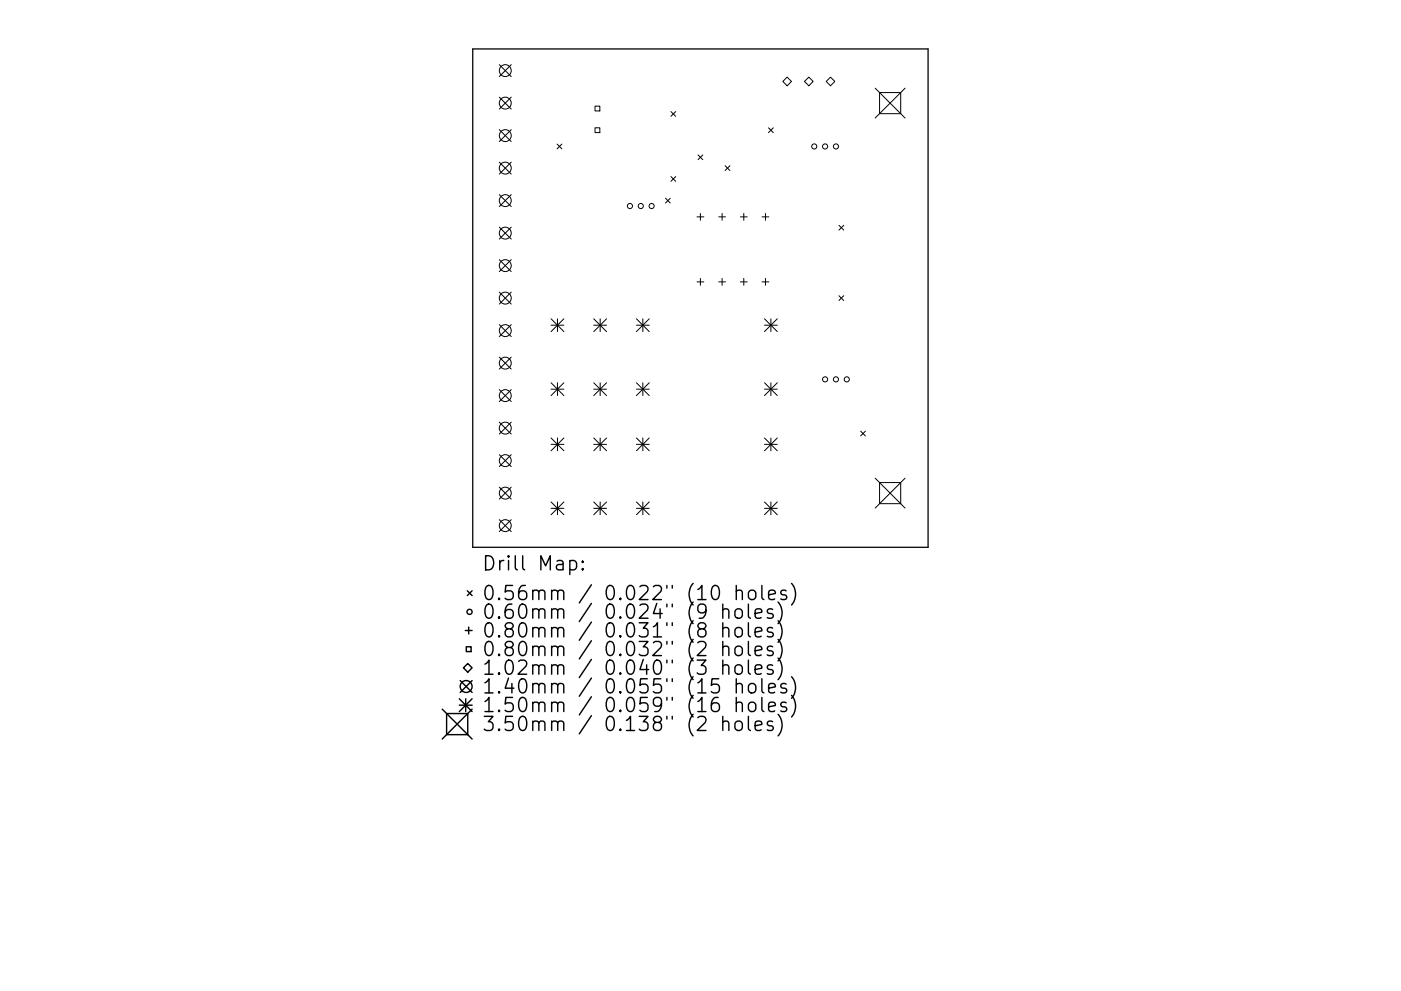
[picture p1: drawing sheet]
<svg xmlns="http://www.w3.org/2000/svg" width="297mm" height="210mm" viewBox="0 0 297 210" stroke-linecap="round" stroke-linejoin="round" font-family="sans-serif">
<path d="M100.2 10.4h96.6v105.7h-96.6z" fill="none" stroke="#000" stroke-width=".27"/>
<g fill="none" stroke="#000" stroke-width=".21">
<path d="M105.9 13.7l2.5 2.5M108.4 13.7l-2.5 2.5M166 17.3l.9-.9 .9 .9-.9 .9zM170.6 17.3l.9-.9 .9 .9-.9 .9zM176.1 16.4l.9 .9-.9 .9-.9-.9zM185.6 18.7l6.3 6.3M186.5 19.6h4.5v4.5h-4.5zM191.9 18.7l-6.3 6.3M105.9 20.6l2.5 2.5M105.9 27.5l2.5 2.5M105.9 34.4l2.5 2.5M108.4 20.6l-2.5 2.5"/>
<path d="M108.4 27.5l-2.5 2.5M108.4 34.4l-2.5 2.5M118.1 30.6l1 1M119.1 30.6l-1 1M126.2 22.5h1v1h-1zM126.2 27.1h1v1h-1zM142.2 23.7l1.1 1M142.2 37.5l1.1 1M143.3 23.7l-1.1 1M143.3 37.5l-1.1 1M148 32.9l1 1M149 32.9l-1 1"/>
<path d="M153.7 35.2l1.1 1M154.8 35.2l-1.1 1M162.9 27.1l1 1M163.9 27.1l-1 1M105.9 41.3l2.5 2.5M105.9 48.2l2.5 2.5M105.9 55.1l2.5 2.5M108.4 41.3l-2.5 2.5M108.4 48.2l-2.5 2.5M108.4 55.1l-2.5 2.5M141.1 42.1l1 1M142.1 42.1l-1 1"/>
<path d="M147.8 46h1.4M147.8 59.8h1.4M148.5 45.3v1.4M148.5 59.1v1.4M152.4 46h1.4M152.4 59.8h1.4M153.1 45.3v1.4M153.1 59.1v1.4M157 46h1.4M157 59.8h1.4M157.7 45.3v1.4M157.7 59.1v1.4"/>
<path d="M161.6 46h1.4M161.6 59.8h1.4M162.3 45.3v1.4M162.3 59.1v1.4M177.9 47.8l1 1M178.9 47.8l-1 1M105.9 62l2.5 2.5M105.9 68.9l2.5 2.5M105.9 75.8l2.5 2.5M108.4 75.8l-2.5 2.5M108.4 62l-2.5 2.5M108.4 68.9l-2.5 2.5"/>
<path d="M116.8 67.6l2.8 2.8M116.8 69h2.8M118.2 67.6v2.8M119.6 67.6l-2.8 2.8M125.9 69h2.7M125.9 67.6l2.7 2.8M127.2 67.6v2.8M128.6 67.6l-2.7 2.8M134.9 69h2.8M134.9 67.6l2.8 2.8M136.3 67.6v2.8M137.7 67.6l-2.8 2.8"/>
<path d="M162.1 69h2.7M162.1 67.6l2.7 2.8M163.4 67.6v2.8M164.8 67.6l-2.7 2.8M177.9 62.7l1 1.1M178.9 62.7l-1 1.1M105.9 82.7l2.5 2.5M105.9 89.6l2.5 2.5M105.9 96.5l2.5 2.5M108.4 82.7l-2.5 2.5M108.4 89.6l-2.5 2.5M108.4 96.5l-2.5 2.5"/>
<path d="M116.8 81.2l2.8 2.7M116.8 82.6h2.8M116.8 92.9l2.8 2.7M116.8 94.3h2.8M118.2 81.2v2.7M118.2 92.9v2.7M119.6 81.2l-2.8 2.7M119.6 92.9l-2.8 2.7M125.9 82.6h2.7M125.9 81.2l2.7 2.7M125.9 94.3h2.7M125.9 92.9l2.7 2.7"/>
<path d="M127.2 81.2v2.7M127.2 92.9v2.7M128.6 81.2l-2.7 2.7M128.6 92.9l-2.7 2.7M134.9 82.6h2.8M134.9 81.2l2.8 2.7M134.9 94.3h2.8M134.9 92.9l2.8 2.7M136.3 81.2v2.7M136.3 92.9v2.7M137.7 81.2l-2.8 2.7M137.7 92.9l-2.8 2.7"/>
<path d="M162.1 82.6h2.7M162.1 81.2l2.7 2.7M162.1 94.3h2.7M162.1 92.9l2.7 2.7M163.4 81.2v2.7M163.4 92.9v2.7M164.8 81.2l-2.7 2.7M164.8 92.9l-2.7 2.7M182.5 91.5l1 1M183.5 91.5l-1 1M105.9 103.4l2.5 2.5M105.9 110.3l2.5 2.5"/>
<path d="M108.4 103.4l-2.5 2.5M108.4 110.3l-2.5 2.5M116.8 106.5l2.8 2.7M116.8 107.9h2.8M118.2 106.5v2.7M119.6 106.5l-2.8 2.7M125.9 107.9h2.7M125.9 106.5l2.7 2.7M127.2 106.5v2.7M128.6 106.5l-2.7 2.7M134.9 107.9h2.8M134.9 106.5l2.8 2.7"/>
<path d="M136.3 106.5v2.7M137.7 106.5l-2.8 2.7M162.1 107.9h2.7M162.1 106.5l2.7 2.7M163.4 106.5v2.7M164.8 106.5l-2.7 2.7M185.6 101.5l6.3 6.3M186.5 102.4h4.5v4.5h-4.5zM191.9 101.5l-6.3 6.3"/>
<circle cx="107.1" cy="15" r="1.26"/>
<circle cx="107.1" cy="21.9" r="1.26"/>
<circle cx="107.1" cy="28.8" r="1.26"/>
<circle cx="107.1" cy="35.7" r="1.26"/>
<circle cx="172.6" cy="31.1" r=".54"/>
<circle cx="174.9" cy="31.1" r=".54"/>
<circle cx="177.2" cy="31.1" r=".54"/>
<circle cx="107.1" cy="56.4" r="1.26"/>
<circle cx="107.1" cy="49.5" r="1.26"/>
<circle cx="107.1" cy="42.6" r="1.26"/>
<circle cx="133.6" cy="43.7" r=".54"/>
<circle cx="135.9" cy="43.7" r=".54"/>
<circle cx="138.2" cy="43.7" r=".54"/>
<circle cx="107.1" cy="70.1" r="1.26"/>
<circle cx="107.1" cy="63.3" r="1.26"/>
<circle cx="107.1" cy="77" r="1.26"/>
<circle cx="107.1" cy="83.9" r="1.26"/>
<circle cx="107.1" cy="90.8" r="1.26"/>
<circle cx="107.1" cy="97.7" r="1.26"/>
<circle cx="174.9" cy="80.5" r=".54"/>
<circle cx="177.2" cy="80.5" r=".54"/>
<circle cx="179.5" cy="80.5" r=".54"/>
<circle cx="107.1" cy="111.5" r="1.26"/>
<circle cx="107.1" cy="104.6" r="1.26"/>
</g>
<g fill="none" stroke="#000" stroke-width=".3">
<path d="M103 117.9a1.58 1.58 0 0 1 1.7 1 1.58 1.58 0 0 1-.6 1.9l-1.1 .1zM106 118.9v2M106.8 118.9a.77 .77 0 0 0-.8 .6M107.8 117.9l-.1 .2 .1 .1 .2-.1-.2-.2v.3M107.8 118.9v2M109.2 117.9v2.6l.5 .4M110.8 117.9v2.6l.4 .4M118.1 119.1l.3-.2 .8 .2 .2 .2v1.6M119.4 119.6l-1 .2a.59 .59 0 0 0-.5 .5 .59 .59 0 0 0 .5 .6l1-.1M120.8 119.1l.9-.2 .5 .6v.8l-.2 .5-.3 .1-.9-.1M120.8 118.9v3M123.5 119.1l.2 .1-.2 .1-.1-.1 .1-.1v.2"/>
<path d="M98.6 133.8h1.5M98.9 137.2h1v1h-1zM99.1 125.3l1 1.1M99.4 133v1.5M100.1 125.3l-1 1.1M103.1 124.5a.72 .72 0 0 1 .7-.3 .72 .72 0 0 1 .6 .6 1.76 1.76 0 0 1-.6 2.4 .77 .77 0 0 1-.8-.6 2.56 2.56 0 0 1 .1-2.1zM103.2 128.3a.71 .71 0 0 1 1.2 .4 1.76 1.76 0 0 1-.6 2.5 .77 .77 0 0 1-.8-.6 2.34 2.34 0 0 1 .2-2.3zM103.2 132.3a.71 .71 0 0 1 1.2 .4 1.76 1.76 0 0 1-.6 2.4 .77 .77 0 0 1-.8-.5 2.34 2.34 0 0 1 .2-2.3zM103.2 136.2a.71 .71 0 0 1 1.2 .5 1.76 1.76 0 0 1-.6 2.4 .77 .77 0 0 1-.8-.6 2.34 2.34 0 0 1 .2-2.3zM105.8 126.9l.2 .2-.2 .1-.1-.1 .1-.2v.3M105.8 130.9l.2 .1-.2 .2-.1-.2 .1-.1v.3M105.8 134.8l.2 .2-.2 .1-.1-.1 .1-.2v.3"/>
<path d="M105.8 138.8l.2 .1-.2 .2-.1-.2 .1-.1v.3M107.7 133.4l-.3-.1a.62 .62 0 0 1-.3-.7 .62 .62 0 0 1 .6-.5l.8 .2a.62 .62 0 0 1 .3 .6 .62 .62 0 0 1-.6 .5h-.5l-.6 .6 .1 .8 .5 .3 .8-.1 .3-.4-.1-.9-.5-.3M107.7 137.4l-.3-.2a.62 .62 0 0 1-.3-.6 .62 .62 0 0 1 .6-.5l.8 .1a.62 .62 0 0 1 .3 .7 .62 .62 0 0 1-.6 .5l-.8 .1-.3 .4 .1 .9 .5 .3h.5l.6-.6-.1-.8-.5-.3M108.5 128.2a1.19 1.19 0 0 0-1.4 1.3v1.1l.3 .4 .8 .2 .5-.3 .1-1-.3-.4-.8-.2-.6 .6M108.7 124.2h-1.5l-.1 1.4 .4-.2 1 .1 .3 .4-.1 1-.5 .3h-.7l-.4-.3M110.2 128.5a.72 .72 0 0 1 .8-.3 .72 .72 0 0 1 .5 .5 1.76 1.76 0 0 1-.5 2.5 .77 .77 0 0 1-.9-.6 2.56 2.56 0 0 1 .1-2.1zM110.2 132.4a.72 .72 0 0 1 .8-.3 .72 .72 0 0 1 .5 .6 1.76 1.76 0 0 1-.5 2.4 .77 .77 0 0 1-.9-.5 2.56 2.56 0 0 1 .1-2.2zM110.2 136.4a.72 .72 0 0 1 .8-.3 .72 .72 0 0 1 .5 .6 1.76 1.76 0 0 1-.5 2.4 .77 .77 0 0 1-.9-.6 2.56 2.56 0 0 1 .1-2.1zM111.4 124.2a1.19 1.19 0 0 0-1.4 1.3v1.1l.2 .5 .9 .1 .4-.3 .2-1-.3-.4-.9-.1-.5 .5M113 125.5a.74 .74 0 0 1 1.2 .1v1.6M113 129.5a.74 .74 0 0 1 1.2 .1v1.6M113 133.4a.74 .74 0 0 1 1.2 .2v1.5"/>
<path d="M113 137.4a.74 .74 0 0 1 1.2 .1v1.6M113 125.2v2M113 129.2v2M113 133.1v2M113 137.1v2M114.2 125.6l.5-.4 .7 .2 .1 .2v1.6M114.2 129.6l.5-.4 .7 .1 .1 .3v1.6M114.2 133.6l.5-.5 .7 .2 .1 .3v1.5M114.2 137.5l.5-.4 .7 .1 .1 .3v1.6M114.7 120.9v-3l1 2.2 1-2.2v3M117 125.5a.74 .74 0 0 1 1.2 .1v1.6M117 129.5a.74 .74 0 0 1 1.2 .1v1.6"/>
<path d="M117 133.4a.74 .74 0 0 1 1.2 .2v1.5M117 137.4a.74 .74 0 0 1 1.2 .1v1.6M117 125.2v2M117 129.2v2M117 133.1v2M117 137.1v2M118.2 125.6l.5-.4 .7 .2 .1 .2v1.6M118.2 129.6l.5-.4 .7 .1 .1 .3v1.6M118.2 133.6l.5-.5 .7 .2 .1 .3v1.5M118.2 137.5l.5-.4 .7 .1 .1 .3v1.6M123.5 120.6l.2 .2-.2 .1-.1-.1 .1-.2v.3M125.4 124.1l-2.6 3.8"/>
<path d="M125.4 128l-2.6 3.9M125.4 132l-2.6 3.8M125.4 135.9l-2.6 3.9M125.4 139.9l-2.6 3.9M128.8 124.5a.72 .72 0 0 1 .8-.3 .72 .72 0 0 1 .5 .6 1.76 1.76 0 0 1-.6 2.4 .77 .77 0 0 1-.8-.6 2.56 2.56 0 0 1 .1-2.1zM128.8 132.4a.72 .72 0 0 1 .8-.3 .72 .72 0 0 1 .5 .6 1.76 1.76 0 0 1-.6 2.4 .77 .77 0 0 1-.8-.5 2.56 2.56 0 0 1 .1-2.2zM129 128.3a.71 .71 0 0 1 1.1 .4 1.76 1.76 0 0 1-.6 2.5 .77 .77 0 0 1-.8-.6 2.34 2.34 0 0 1 .3-2.3zM129 136.2a.71 .71 0 0 1 1.1 .5 1.76 1.76 0 0 1-.6 2.4 .77 .77 0 0 1-.8-.6 2.34 2.34 0 0 1 .3-2.3zM131.5 126.9l.2 .2-.2 .1-.1-.1 .1-.2v.3M131.5 130.9l.2 .1-.2 .2-.1-.2 .1-.1v.3M131.5 134.8l.2 .2-.2 .1-.1-.1 .1-.2v.3M131.5 138.8l.2 .1-.2 .2-.1-.2 .1-.1v.3"/>
<path d="M133.1 124.5a.72 .72 0 0 1 .7-.3 .72 .72 0 0 1 .6 .6 1.76 1.76 0 0 1-.6 2.4 .77 .77 0 0 1-.8-.6 2.56 2.56 0 0 1 .1-2.1zM133.1 128.5a.72 .72 0 0 1 .7-.3 .72 .72 0 0 1 .6 .5 1.76 1.76 0 0 1-.6 2.5 .77 .77 0 0 1-.8-.6 2.56 2.56 0 0 1 .1-2.1zM133.1 132.4a.72 .72 0 0 1 .7-.3 .72 .72 0 0 1 .6 .6 1.76 1.76 0 0 1-.6 2.4 .77 .77 0 0 1-.8-.5 2.56 2.56 0 0 1 .1-2.2zM133.1 136.4a.72 .72 0 0 1 .7-.3 .72 .72 0 0 1 .6 .6 1.76 1.76 0 0 1-.6 2.4 .77 .77 0 0 1-.8-.6 2.56 2.56 0 0 1 .1-2.1zM135.5 132.1h1.9l-1 1.2a.81 .81 0 0 1 1 .5v.8l-.3 .4-.3 .1h-.8l-.5-.3M135.5 136.1h1.9l-1 1.1a.81 .81 0 0 1 1 .6v.7l-.3 .4-.3 .2h-.8l-.5-.3M135.7 124.5l.4-.3h.7a.81 .81 0 0 1 .4 1.3l-1.7 1.7h1.9M135.7 128.5l.4-.3h.7a.81 .81 0 0 1 .4 1.3l-1.7 1.7h1.9M136.4 139.9l-.7 2.1h1.8M138.5 124.5l.5-.3h.7a.81 .81 0 0 1 .4 1.3l-1.7 1.7h1.8M138.5 133l.9-.9v3M138.5 136.4l.5-.3h.7a.81 .81 0 0 1 .4 1.3l-1.7 1.7h1.8"/>
<path d="M138.5 135.1h1.7M139.2 128l-.7 2.2h1.9M140 129.2v2M141.4 124.2v.6M141.4 128.2v.5M141.4 132.1v.6M141.4 136.1v.6M142.5 124.2v.6M142.5 128.2v.5M142.5 132.1v.6M142.5 136.1v.6M147 123.8a3.4 3.4 0 0 0 0 4.6"/>
<path d="M147 127.7a3.4 3.4 0 0 0 0 4.6M147 131.7a3.4 3.4 0 0 0 0 4.6M147 135.7a3.4 3.4 0 0 0 0 4.5M147 139.6a3.4 3.4 0 0 0 0 4.6M148 125.1l.8-.9v3M148 136.4l.4-.3h.7a.81 .81 0 0 1 .4 1.3l-1.7 1.7h1.9M148 127.2h1.7M148.5 133.4l-.3-.1a.62 .62 0 0 1-.2-.7 .62 .62 0 0 1 .5-.5l.9 .2a.62 .62 0 0 1 .3 .6 .62 .62 0 0 1-.6 .5h-.6l-.5 .6 .1 .8 .4 .3 .9-.1 .3-.4-.2-.9-.4-.3M149.7 129.5l-.6 .5-.9-.1-.2-.4v-.8l.2-.4 .9-.1 .4 .3a1.98 1.98 0 0 1-.7 2.7h-.6M151.1 124.5a.72 .72 0 0 1 .7-.3 .72 .72 0 0 1 .6 .6 1.76 1.76 0 0 1-.6 2.4 .77 .77 0 0 1-.8-.6 2.56 2.56 0 0 1 .1-2.1zM153.2 129.5a.74 .74 0 0 1 1.3 .1v1.6M153.2 133.4a.74 .74 0 0 1 1.3 .2v1.5"/>
<path d="M153.2 137.4a.74 .74 0 0 1 1.3 .1v1.6M153.2 128.2v3M153.2 132.1v3M153.2 136.1v3M156 133.4a.81 .81 0 0 1 .8-.3 .81 .81 0 0 1 .6 .6v.9a.81 .81 0 0 1-.8 .6 .81 .81 0 0 1-.8-.6v-.9zM156.1 125.5a.74 .74 0 0 1 1.3 .1v1.6M156.1 129.3a.81 .81 0 0 1 1.3 .4v.9a.81 .81 0 0 1-.8 .6 .81 .81 0 0 1-.8-.6v-.9zM156.1 137.2a.81 .81 0 0 1 1.3 .5v.8a.81 .81 0 0 1-.8 .6 .81 .81 0 0 1-.8-.6v-.8zM156.1 124.2v3M158.7 128.2v2.5l.4 .5M158.7 132.1v2.6l.4 .4M158.7 136.1v2.6l.4 .4"/>
<path d="M158.8 125.5a.81 .81 0 0 1 .8-.3 .81 .81 0 0 1 .6 .6v.8a.81 .81 0 0 1-.7 .6 .81 .81 0 0 1-.8-.6v-.8zM160.1 130.2l1.4-.3-.1-.6-.9-.1-.4 .4v1.1l.1 .3 .3 .2 .9-.2M160.1 134.1l1.4-.3-.1-.5-.9-.2-.4 .5v1.1l.1 .3 .3 .1 .9-.1M160.1 138.1l1.4-.3-.1-.6-.9-.1-.4 .4v1.2l.1 .2 .3 .2 .9-.2M161.5 124.2v2.6l.5 .4M163 126.2l1.4-.3-.2-.5-.8-.2-.4 .4v1.2l.1 .3 .3 .1 .8-.1M163.8 129.3l-.7-.1-.4 .4 .1 .4 1 .3 .2 .3-.2 .4-.3 .2-.8-.2M163.8 133.3l-.7-.2-.4 .5 .1 .4 1 .3 .2 .3-.2 .4-.3 .1-.8-.1M163.8 137.2l-.7-.1-.4 .4 .1 .4 1 .3 .2 .3-.2 .4-.3 .2-.8-.2M165 127.7a3.4 3.4 0 0 1 0 4.6M165 131.7a3.4 3.4 0 0 1 0 4.6M165 135.7a3.4 3.4 0 0 1 0 4.5"/>
<path d="M165 139.6a3.4 3.4 0 0 1 0 4.6M166.7 125.4l-.7-.2-.5 .4 .2 .5 1 .3 .1 .2-.1 .5-.3 .1-.9-.1M167.8 123.8a3.4 3.4 0 0 1 0 4.6M93.8 150.5l6.3 6.3M94.7 151.4h4.5v4.5h-4.5zM97.4 148.3l2.7 2.7M97.4 149.6h2.7M97.6 144.4l2.5 2.5M98.3 141.7l.9-.9 .9 .9-.9 .9zM98.7 148.3v2.7M100.1 144.4l-2.5 2.5M100.1 148.3l-2.7 2.7"/>
<path d="M100.1 150.5l-6.3 6.3M102.7 152h1.8l-1 1.1a.81 .81 0 0 1 1 .6v.7l-.3 .4-.2 .2h-.9l-.4-.3M102.8 140.9l.9-.9v3M102.8 144.9l.9-.9v3M102.8 148.8l.9-.8v3M102.8 143h1.7M102.8 147h1.7M102.8 151h1.7M105.8 142.8l.2 .1-.2 .1-.1-.1 .1-.1v.2M105.8 146.7l.2 .2-.2 .1-.1-.1 .1-.2v.3M105.8 150.7l.2 .1-.2 .2-.1-.2 .1-.1v.3M105.8 154.7l.2 .1-.2 .2-.1-.2 .1-.1v.3"/>
<path d="M107.5 140.2a.71 .71 0 0 1 1.2 .4 1.76 1.76 0 0 1-.6 2.4 .77 .77 0 0 1-.9-.5 2.34 2.34 0 0 1 .3-2.3zM107.8 143.9l-.7 2.1h1.9M108.5 145v2M108.7 148h-1.5l-.1 1.4 .4-.3 1 .2 .3 .4-.1 1-.5 .3h-.7l-.4-.3M108.7 152h-1.5l-.1 1.4 .4-.3 1 .2 .3 .4-.1 1-.5 .3h-.7l-.4-.3M110 140.3l.4-.3h.7a.81 .81 0 0 1 .4 1.3l-1.7 1.7h1.9M110.2 144.3a.72 .72 0 0 1 .8-.3 .72 .72 0 0 1 .5 .6 1.76 1.76 0 0 1-.5 2.4 .77 .77 0 0 1-.9-.6 2.56 2.56 0 0 1 .1-2.1zM110.2 148.3a.72 .72 0 0 1 .8-.3 .72 .72 0 0 1 .5 .5 1.76 1.76 0 0 1-.5 2.5 .77 .77 0 0 1-.9-.6 2.56 2.56 0 0 1 .1-2.1zM110.2 152.3a.72 .72 0 0 1 .8-.3 .72 .72 0 0 1 .5 .6 1.76 1.76 0 0 1-.5 2.4 .77 .77 0 0 1-.9-.6 2.56 2.56 0 0 1 .1-2.1zM113 141.3a.74 .74 0 0 1 1.2 .2v1.5M113 145.3a.74 .74 0 0 1 1.2 .1v1.6M113 149.3a.74 .74 0 0 1 1.2 .1v1.6"/>
<path d="M113 153.3a.74 .74 0 0 1 1.2 .1v1.6M113 141v2M113 145v2M113 149v2M113 153v2M114.2 141.5l.5-.5 .7 .2 .1 .3v1.5M114.2 145.4l.5-.4 .7 .2 .1 .2v1.6M114.2 149.4l.5-.4 .7 .1 .1 .3v1.6M114.2 153.4l.5-.4 .7 .1 .1 .3v1.6M117 141.3a.74 .74 0 0 1 1.2 .2v1.5M117 145.3a.74 .74 0 0 1 1.2 .1v1.6M117 149.3a.75 .75 0 0 1 1.2 .1v1.6"/>
<path d="M117 153.3a.74 .74 0 0 1 1.2 .1v1.6M117 141v2M117 145v2M117 149v2M117 153v2M118.2 141.5l.5-.5 .7 .2 .1 .3v1.5M118.2 145.4l.5-.4 .7 .2 .1 .2v1.6M118.2 149.4l.5-.4 .7 .1 .1 .3v1.6M118.2 153.4l.5-.4 .7 .1 .1 .3v1.6M125.4 143.9l-2.6 3.8M125.4 147.8l-2.6 3.9M125.4 151.8l-2.6 3.9"/>
<path d="M128.8 140.3a.72 .72 0 0 1 .8-.2 .72 .72 0 0 1 .5 .5 1.76 1.76 0 0 1-.6 2.4 .77 .77 0 0 1-.8-.5 2.56 2.56 0 0 1 .1-2.2zM128.8 148.3a.72 .72 0 0 1 .8-.3 .72 .72 0 0 1 .5 .5 1.76 1.76 0 0 1-.6 2.5 .77 .77 0 0 1-.8-.6 2.56 2.56 0 0 1 .1-2.1zM128.8 152.3a.72 .72 0 0 1 .8-.3 .72 .72 0 0 1 .5 .6 1.76 1.76 0 0 1-.6 2.4 .77 .77 0 0 1-.8-.6 2.56 2.56 0 0 1 .1-2.1zM129 144.2a.71 .71 0 0 1 1.1 .4 1.76 1.76 0 0 1-.6 2.4 .77 .77 0 0 1-.8-.6 2.34 2.34 0 0 1 .3-2.2zM131.5 142.8l.2 .1-.2 .1-.1-.1 .1-.1v.2M131.5 146.7l.2 .2-.2 .1-.1-.1 .1-.2v.3M131.5 150.7l.2 .1-.2 .2-.1-.2 .1-.1v.3M131.5 154.7l.2 .1-.2 .2-.1-.2 .1-.1v.3M132.8 152.8l.9-.8v3M132.8 155h1.7M133.1 140.3a.72 .72 0 0 1 .7-.2 .72 .72 0 0 1 .6 .5 1.76 1.76 0 0 1-.6 2.4 .77 .77 0 0 1-.8-.5 2.56 2.56 0 0 1 .1-2.2zM133.1 144.3a.72 .72 0 0 1 .7-.3 .72 .72 0 0 1 .6 .6 1.76 1.76 0 0 1-.6 2.4 .77 .77 0 0 1-.8-.6 2.56 2.56 0 0 1 .1-2.1z"/>
<path d="M133.1 148.3a.72 .72 0 0 1 .7-.3 .72 .72 0 0 1 .6 .5 1.76 1.76 0 0 1-.6 2.5 .77 .77 0 0 1-.8-.6 2.56 2.56 0 0 1 .1-2.1zM135.5 152h1.9l-1 1.1a.81 .81 0 0 1 1 .6v.7l-.3 .4-.3 .2h-.8l-.5-.3M137.1 141v2M137.2 144h-1.4l-.1 1.4 .4-.2 1 .1 .3 .4-.2 1-.4 .3h-.7l-.4-.3M137.2 148h-1.4l-.1 1.4 .4-.3 1 .2 .3 .4-.2 1-.4 .3h-.7l-.4-.3M138.8 140.3a.72 .72 0 0 1 .8-.2 .72 .72 0 0 1 .5 .5 1.76 1.76 0 0 1-.6 2.4 .77 .77 0 0 1-.8-.5 2.56 2.56 0 0 1 .1-2.2zM139.1 153.3l-.3-.2a.62 .62 0 0 1-.3-.6 .62 .62 0 0 1 .6-.5l.9 .1a.62 .62 0 0 1 .2 .7 .62 .62 0 0 1-.5 .5l-.9 .1-.3 .4 .2 .9 .4 .3h.6l.5-.6v-.6l-.5-.5M140.1 144h-1.4l-.2 1.4 .5-.2 1 .1 .2 .4-.1 1-.4 .3h-.7l-.5-.3M140.2 149.3l-.5 .5-.9-.1-.3-.4v-.8l.3-.4 .9-.1 .4 .3a1.99 1.99 0 0 1-.7 2.7h-.6M141.4 140v.6M141.4 144v.6M141.4 148v.5"/>
<path d="M141.4 152v.6M142.5 140v.6M142.5 144v.6M142.5 148v.5M142.5 152v.6M147 143.6a3.4 3.4 0 0 0 0 4.6M147 147.5a3.4 3.4 0 0 0 0 4.6M147 151.6a3.4 3.4 0 0 0 0 4.5M147.8 140h1.9l-1 1.2a.81 .81 0 0 1 1 .6v.7l-.3 .4-.3 .1h-.9l-.4-.2M148 144.9l.8-.9v3M148 148.8l.8-.8v3M148 152.3l.4-.3h.7a.81 .81 0 0 1 .4 1.3l-1.7 1.7h1.9"/>
<path d="M148 147h1.7M148 151h1.7M152.2 148a1.19 1.19 0 0 0-1.4 1.3v1.1l.3 .4 .9 .2 .4-.3 .1-1-.3-.4-.8-.2-.6 .6M152.4 144h-1.4l-.2 1.4 .4-.2 1 .1 .3 .4-.1 1-.4 .3h-.8l-.4-.3M153.2 141.3a.74 .74 0 0 1 1.3 .2v1.5M153.2 153.3a.74 .74 0 0 1 1.3 .1v1.6M153.2 140v3M153.2 152v3M156 141.3a.81 .81 0 0 1 .8-.3 .81 .81 0 0 1 .6 .6v.9a.81 .81 0 0 1-.8 .6 .81 .81 0 0 1-.8-.6v-.9zM156.1 145.3a.75 .75 0 0 1 1.3 .1v1.6M156.1 149.3a.75 .75 0 0 1 1.3 .1v1.6M156.1 153.1a.81 .81 0 0 1 1.3 .5v.8a.81 .81 0 0 1-.8 .6 .81 .81 0 0 1-.8-.6v-.8z"/>
<path d="M156.1 144v3M156.1 148v3M158.7 140v2.6l.4 .4M158.7 152v2.6l.4 .4M158.8 149.3a.81 .81 0 0 1 .8-.3 .81 .81 0 0 1 .6 .5v.9a.81 .81 0 0 1-.7 .6 .81 .81 0 0 1-.8-.6v-.9zM159 145.2a.81 .81 0 0 1 1.2 .4v.8a.81 .81 0 0 1-.7 .6 .81 .81 0 0 1-.8-.6v-.8zM160.1 142l1.4-.2-.1-.6-.9-.2-.4 .5v1.1l.1 .3 .3 .1 .9-.1M160.1 154l1.4-.3-.1-.6-.9-.1-.4 .4v1.2l.1 .2 .3 .2 .9-.2M161.5 144v2.6l.5 .4M161.5 148v2.5l.5 .5M163 146l1.4-.3-.2-.5-.8-.2-.4 .4v1.2l.1 .3 .3 .1 .8-.1M163 150l1.4-.3-.2-.6-.8-.1-.4 .4v1.1l.1 .3 .3 .2 .8-.2"/>
<path d="M163.8 141.2l-.7-.2-.4 .5 .1 .4 1 .3 .2 .3-.2 .4-.3 .1-.8-.1M163.8 153.1l-.7-.1-.4 .4 .1 .4 1 .3 .2 .3-.2 .4-.3 .2-.8-.2M165 151.6a3.4 3.4 0 0 1 0 4.5M166.7 145.2l-.7-.2-.5 .4 .2 .5 1 .3 .1 .2-.1 .5-.3 .1-.9-.1M166.7 149.1l-.7-.1-.5 .4 .2 .4 1 .3 .1 .3-.1 .4-.3 .2-.9-.2M167.8 143.6a3.4 3.4 0 0 1 0 4.6M167.8 147.5a3.4 3.4 0 0 1 0 4.6"/>
<circle cx="99.6" cy="129.8" r=".54"/>
<circle cx="98.8" cy="145.7" r="1.26"/>
</g>
</svg>
